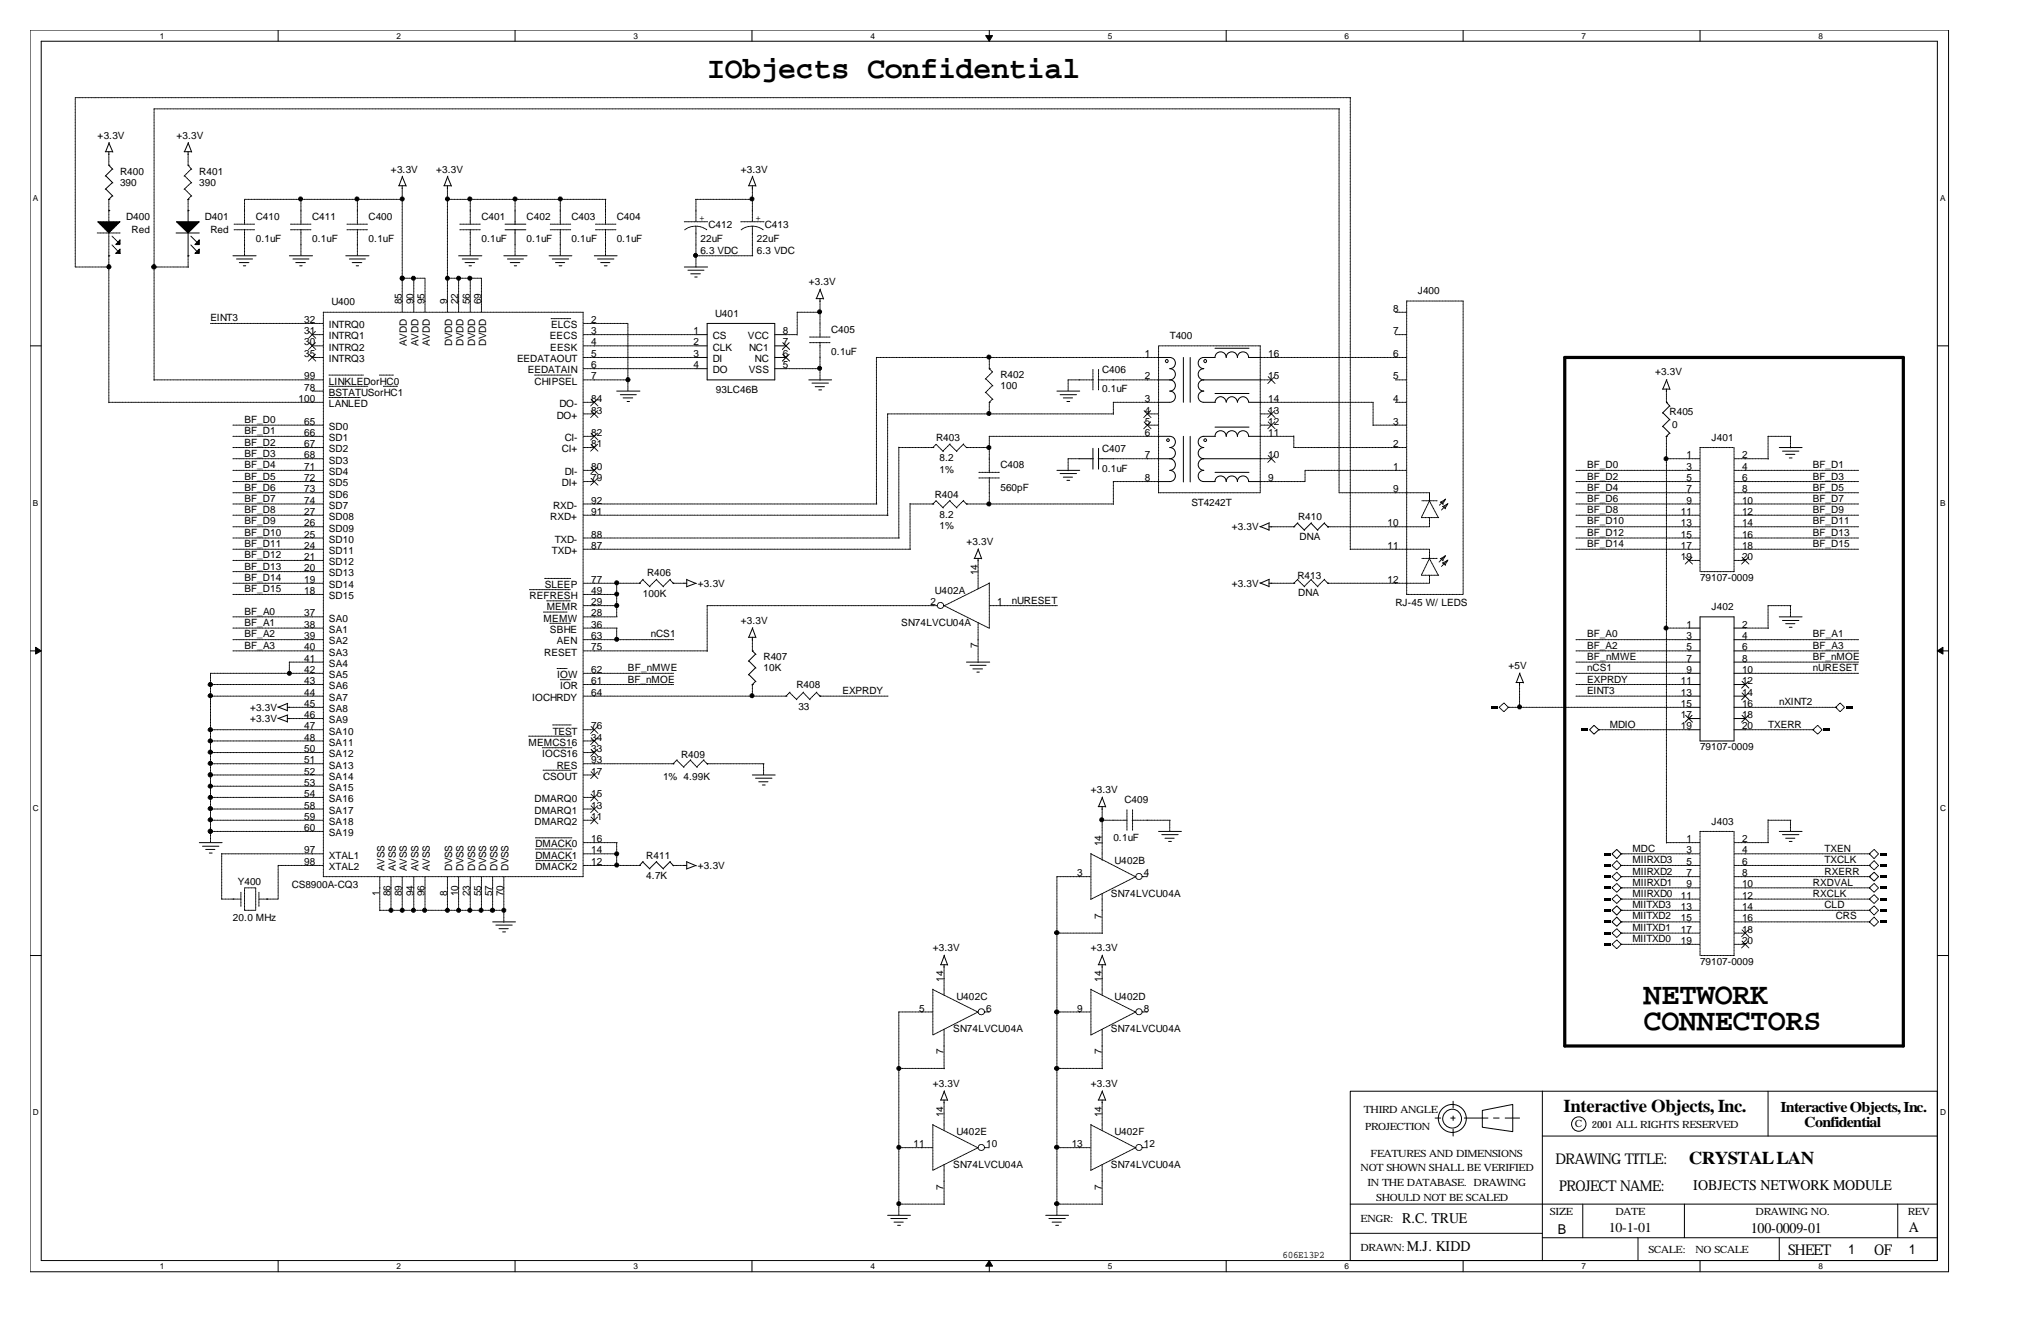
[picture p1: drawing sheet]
<svg xmlns="http://www.w3.org/2000/svg" width="432mm" height="279mm" viewBox="0 0 432 279" stroke-linecap="round" stroke-linejoin="round" font-family="sans-serif">
<defs><g id="words">
<g font-size="6.4">
<text x="149.6" y="16.4">IObjects Confidential</text>
<text x="347.7" y="212.3">NETWORK</text>
<text x="347.7" y="217.8">CONNECTORS</text>
</g>
<g font-size="3.8">
<text x="330.8" y="235.3">Interactive Objects, Inc.</text>
<text x="357.3" y="246.3">CRYSTALLAN</text>
</g>
<g font-size="3.1">
<text x="376.7" y="235.3">Interactive Objects, Inc.</text>
<text x="381.7" y="238.4">Confidential</text>
<text x="329.1" y="246.3">DRAWING TITLE:</text>
<text x="329.9" y="251.8">PROJECT NAME:</text>
<text x="358.2" y="251.7">IOBJECTS NETWORK MODULE</text>
<text x="296.7" y="258.7">R.C. TRUE</text>
<text x="370.4" y="260.8">100-0009-01</text>
<text x="403.9" y="260.5">A</text>
<text x="297.6" y="264.6">M.J. KIDD</text>
<text x="378.3" y="265.4">SHEET</text>
<text x="396.5" y="265.4">OF</text>
</g>
<g font-size="2.9">
<text x="329.6" y="260.9">B</text>
<text x="340.4" y="260.6">10-1-01</text>
<text x="391" y="265.3">1</text>
<text x="403.9" y="265.3">1</text>
</g>
<g font-size="2.1">
<text x="20.7" y="29.3">+3.3V</text>
<text x="37.3" y="29.3">+3.3V</text>
<text x="25.4" y="36.9">R400</text>
<text x="25.4" y="39.3">390</text>
<text x="42.2" y="36.9">R401</text>
<text x="42.2" y="39.3">390</text>
<text x="82.7" y="36.5">+3.3V</text>
<text x="92.3" y="36.5">+3.3V</text>
<text x="156.7" y="36.5">+3.3V</text>
<text x="26.7" y="46.5">D400</text>
<text x="43.3" y="46.5">D401</text>
<text x="54.1" y="46.5">C410</text>
<text x="66" y="46.5">C411</text>
<text x="78" y="46.5">C400</text>
<text x="101.9" y="46.5">C401</text>
<text x="111.4" y="46.5">C402</text>
<text x="120.9" y="46.5">C403</text>
<text x="130.5" y="46.5">C404</text>
<text x="147.9" y="46.7">+</text>
<text x="159.9" y="46.7">+</text>
<text x="27.9" y="49.4">Red</text>
<text x="44.5" y="49.4">Red</text>
<text x="54.1" y="51.2">0.1uF</text>
<text x="66" y="51.2">0.1uF</text>
<text x="78" y="51.2">0.1uF</text>
<text x="101.9" y="51.2">0.1uF</text>
<text x="111.4" y="51.2">0.1uF</text>
<text x="120.9" y="51.2">0.1uF</text>
<text x="130.5" y="51.2">0.1uF</text>
<text x="148.2" y="51.2">22uF</text>
<text x="148.2" y="53.7">6.3 VDC</text>
<text x="149.9" y="48.2">C412</text>
<text x="160.1" y="51.2">22uF</text>
<text x="160.1" y="53.7">6.3 VDC</text>
<text x="161.8" y="48.2">C413</text>
<text x="70.1" y="64.6">U400</text>
<text x="85" y="64.3" transform="rotate(-90 85 64.3)">85</text>
<text x="87.5" y="64.3" transform="rotate(-90 87.5 64.3)">90</text>
<text x="89.8" y="64.3" transform="rotate(-90 89.8 64.3)">95</text>
<text x="94.6" y="64.3" transform="rotate(-90 94.6 64.3)">9</text>
<text x="96.9" y="64.3" transform="rotate(-90 96.9 64.3)">22</text>
<text x="99.4" y="64.3" transform="rotate(-90 99.4 64.3)">56</text>
<text x="101.8" y="64.3" transform="rotate(-90 101.8 64.3)">69</text>
<text x="171.1" y="60.4">+3.3V</text>
<text x="294.7" y="66">8</text>
<text x="300" y="62.2">J400</text>
<text x="44.5" y="68">EINT3</text>
<text x="64.3" y="70.7">31</text>
<text x="64.3" y="68.3">32</text>
<text x="69.6" y="71.8">INTRQ1</text>
<text x="69.6" y="69.4">INTRQ0</text>
<text x="116.3" y="71.8">EECS</text>
<text x="116.6" y="69.4">ELCS</text>
<text x="125.1" y="68.3">2</text>
<text x="125.1" y="70.7">3</text>
<text x="146.7" y="70.7">1</text>
<text x="150.8" y="71.8">CS</text>
<text x="151.3" y="67.1">U401</text>
<text x="158.2" y="71.8">VCC</text>
<text x="165.6" y="70.7">8</text>
<text x="175.9" y="70.4">C405</text>
<text x="247.5" y="71.8">T400</text>
<text x="294.7" y="70.7">7</text>
<text x="64.3" y="73.1">30</text>
<text x="64.3" y="75.5">35</text>
<text x="69.6" y="74.2">INTRQ2</text>
<text x="69.6" y="76.6">INTRQ3</text>
<text x="86.1" y="73.2" transform="rotate(-90 86.1 73.2)">AVDD</text>
<text x="88.6" y="73.2" transform="rotate(-90 88.6 73.2)">AVDD</text>
<text x="90.9" y="73.2" transform="rotate(-90 90.9 73.2)">AVDD</text>
<text x="95.7" y="73.2" transform="rotate(-90 95.7 73.2)">DVDD</text>
<text x="98" y="73.2" transform="rotate(-90 98 73.2)">DVDD</text>
<text x="100.5" y="73.2" transform="rotate(-90 100.5 73.2)">DVDD</text>
<text x="102.9" y="73.2" transform="rotate(-90 102.9 73.2)">DVDD</text>
<text x="109.4" y="76.6">EEDATAOUT</text>
<text x="116.4" y="74.2">EESK</text>
<text x="125.1" y="73.1">4</text>
<text x="125.1" y="75.5">5</text>
<text x="125.1" y="77.9">6</text>
<text x="146.7" y="73.1">2</text>
<text x="146.7" y="75.5">3</text>
<text x="146.7" y="77.9">4</text>
<text x="150.8" y="74.2">CLK</text>
<text x="150.8" y="76.6">DI</text>
<text x="158.5" y="74.2">NC1</text>
<text x="159.7" y="76.6">NC</text>
<text x="165.6" y="77.9">5</text>
<text x="165.6" y="75.5">6</text>
<text x="165.6" y="73.1">7</text>
<text x="175.9" y="75.1">0.1uF</text>
<text x="242.2" y="75.5">1</text>
<text x="268.3" y="75.5">16</text>
<text x="294.7" y="75.5">6</text>
<text x="64.3" y="82.6">78</text>
<text x="64.3" y="80.3">99</text>
<text x="69.6" y="83.7">BSTATUSorHC1</text>
<text x="69.6" y="81.4">LINKLEDorHC0</text>
<text x="111.7" y="79">EEDATAIN</text>
<text x="113.1" y="81.4">CHIPSEL</text>
<text x="125.1" y="80.3">7</text>
<text x="150.8" y="79">DO</text>
<text x="151.5" y="83.2">93LC46B</text>
<text x="158.4" y="79">VSS</text>
<text x="211.7" y="79.9">R402</text>
<text x="211.7" y="82.3">100</text>
<text x="233.2" y="79">C406</text>
<text x="233.2" y="83">0.1uF</text>
<text x="242.2" y="80.3">2</text>
<text x="268.3" y="80.3">15</text>
<text x="294.7" y="80.3">5</text>
<text x="350.2" y="79.4">+3.3V</text>
<text x="51.7" y="89.5">BF_D0</text>
<text x="63.2" y="85">100</text>
<text x="64.3" y="89.8">65</text>
<text x="69.6" y="86.1">LANLED</text>
<text x="117.8" y="88.6">DO+</text>
<text x="118.4" y="86.1">DO-</text>
<text x="125.1" y="87.5">83</text>
<text x="125.1" y="85">84</text>
<text x="242.2" y="85">3</text>
<text x="242.2" y="87.5">4</text>
<text x="242.2" y="89.8">5</text>
<text x="268.3" y="89.8">12</text>
<text x="268.3" y="87.5">13</text>
<text x="268.3" y="85">14</text>
<text x="294.7" y="89.8">3</text>
<text x="294.7" y="85">4</text>
<text x="353.2" y="87.8">R405</text>
<text x="51.7" y="94.2">BF_D2</text>
<text x="51.7" y="91.9">BF_D1</text>
<text x="64.3" y="92.2">66</text>
<text x="64.3" y="94.6">67</text>
<text x="69.6" y="90.9">SD0</text>
<text x="69.6" y="93.3">SD1</text>
<text x="69.6" y="95.7">SD2</text>
<text x="118.9" y="95.7">CI+</text>
<text x="119.5" y="93.3">CI-</text>
<text x="125.1" y="94.6">81</text>
<text x="125.1" y="92.2">82</text>
<text x="198" y="93.3">R403</text>
<text x="233.2" y="95.7">C407</text>
<text x="242.2" y="92.2">6</text>
<text x="268.3" y="92.2">11</text>
<text x="294.7" y="94.6">2</text>
<text x="353.7" y="90.4">0</text>
<text x="362.1" y="93.3">J401</text>
<text x="51.7" y="101.4">BF_D5</text>
<text x="51.7" y="99">BF_D4</text>
<text x="51.7" y="96.6">BF_D3</text>
<text x="64.3" y="96.9">68</text>
<text x="64.3" y="99.4">71</text>
<text x="64.3" y="101.8">72</text>
<text x="69.6" y="100.5">SD4</text>
<text x="69.6" y="98">SD3</text>
<text x="119.5" y="100.5">DI-</text>
<text x="125.1" y="101.8">79</text>
<text x="125.1" y="99.4">80</text>
<text x="198.8" y="97.5">8.2</text>
<text x="198.8" y="100">1%</text>
<text x="211.7" y="99">C408</text>
<text x="233.2" y="99.7">0.1uF</text>
<text x="242.2" y="96.9">7</text>
<text x="242.2" y="101.8">8</text>
<text x="268.3" y="101.8">9</text>
<text x="268.3" y="96.9">10</text>
<text x="294.7" y="99.4">1</text>
<text x="335.8" y="101.4">BF_D2</text>
<text x="335.8" y="99">BF_D0</text>
<text x="356.8" y="96.9">1</text>
<text x="356.8" y="99.4">3</text>
<text x="356.8" y="101.8">5</text>
<text x="368.6" y="96.9">2</text>
<text x="368.6" y="99.4">4</text>
<text x="368.6" y="101.8">6</text>
<text x="383.5" y="101.4">BF_D3</text>
<text x="383.5" y="99">BF_D1</text>
<text x="51.7" y="106.2">BF_D7</text>
<text x="51.7" y="103.8">BF_D6</text>
<text x="64.3" y="104.1">73</text>
<text x="64.3" y="106.5">74</text>
<text x="69.6" y="102.9">SD5</text>
<text x="69.6" y="105.2">SD6</text>
<text x="69.6" y="107.6">SD7</text>
<text x="117" y="107.6">RXD-</text>
<text x="118.9" y="102.9">DI+</text>
<text x="125.1" y="106.5">92</text>
<text x="197.8" y="105.2">R404</text>
<text x="211.7" y="103.8">560pF</text>
<text x="252.1" y="107.1">ST4242T</text>
<text x="294.7" y="104.1">9</text>
<text x="335.8" y="106.2">BF_D6</text>
<text x="335.8" y="103.8">BF_D4</text>
<text x="356.8" y="104.1">7</text>
<text x="356.8" y="106.5">9</text>
<text x="368.6" y="104.1">8</text>
<text x="368.6" y="106.5">10</text>
<text x="383.5" y="106.2">BF_D7</text>
<text x="383.5" y="103.8">BF_D5</text>
<text x="51.7" y="113.4">BF_D10</text>
<text x="51.7" y="110.9">BF_D9</text>
<text x="51.7" y="108.5">BF_D8</text>
<text x="64.3" y="113.7">25</text>
<text x="64.3" y="111.3">26</text>
<text x="64.3" y="108.9">27</text>
<text x="69.6" y="112.4">SD09</text>
<text x="69.6" y="110">SD08</text>
<text x="116.4" y="110">RXD+</text>
<text x="125.1" y="113.7">88</text>
<text x="125.1" y="108.9">91</text>
<text x="198.8" y="109.5">8.2</text>
<text x="198.8" y="111.9">1%</text>
<text x="260.6" y="112.2">+3.3V</text>
<text x="274.7" y="110">R410</text>
<text x="293.5" y="111.3">10</text>
<text x="335.8" y="110.9">BF_D10</text>
<text x="335.8" y="108.5">BF_D8</text>
<text x="335.8" y="113.4">BF_D12</text>
<text x="355.6" y="108.9">11</text>
<text x="355.6" y="111.3">13</text>
<text x="355.6" y="113.7">15</text>
<text x="368.6" y="108.9">12</text>
<text x="368.6" y="111.3">14</text>
<text x="368.6" y="113.7">16</text>
<text x="383.5" y="113.4">BF_D13</text>
<text x="383.5" y="110.9">BF_D11</text>
<text x="383.5" y="108.5">BF_D9</text>
<text x="51.7" y="118.1">BF_D12</text>
<text x="51.7" y="115.7">BF_D11</text>
<text x="64.3" y="118.4">21</text>
<text x="64.3" y="116.1">24</text>
<text x="69.6" y="119.5">SD12</text>
<text x="69.6" y="117.2">SD11</text>
<text x="69.6" y="114.8">SD10</text>
<text x="116.8" y="117.2">TXD+</text>
<text x="117.3" y="114.8">TXD-</text>
<text x="125.1" y="116.1">87</text>
<text x="204.5" y="115.2">+3.3V</text>
<text x="274.9" y="114.3">DNA</text>
<text x="293.5" y="116.1">11</text>
<text x="335.8" y="115.7">BF_D14</text>
<text x="355.6" y="116.1">17</text>
<text x="355.6" y="118.4">19</text>
<text x="368.6" y="116.1">18</text>
<text x="368.6" y="118.4">20</text>
<text x="383.5" y="115.7">BF_D15</text>
<text x="51.7" y="125.3">BF_D15</text>
<text x="51.7" y="122.9">BF_D14</text>
<text x="51.7" y="120.5">BF_D13</text>
<text x="64.3" y="125.6">18</text>
<text x="64.3" y="123.3">19</text>
<text x="64.3" y="120.8">20</text>
<text x="69.6" y="124.4">SD14</text>
<text x="69.6" y="121.9">SD13</text>
<text x="115.2" y="124.4">SLEEP</text>
<text x="125.1" y="125.6">49</text>
<text x="125.1" y="123.3">77</text>
<text x="136.9" y="121.9">R406</text>
<text x="147.7" y="124.1">+3.3V</text>
<text x="197.8" y="125.7">U402A</text>
<text x="206.8" y="121.7" transform="rotate(-90 206.8 121.7)">14</text>
<text x="260.6" y="124.1">+3.3V</text>
<text x="274.5" y="122.4">R413</text>
<text x="274.7" y="126">DNA</text>
<text x="293.5" y="123.3">12</text>
<text x="359.7" y="122.9">79107-0009</text>
<text x="51.7" y="130">BF_A0</text>
<text x="64.3" y="130.4">37</text>
<text x="69.6" y="126.7">SD15</text>
<text x="69.6" y="131.5">SA0</text>
<text x="112" y="126.7">REFRESH</text>
<text x="115" y="131.5">MEMW</text>
<text x="115.7" y="129.1">MEMR</text>
<text x="125.1" y="130.4">28</text>
<text x="125.1" y="128">29</text>
<text x="136" y="126.2">100K</text>
<text x="156.7" y="132">+3.3V</text>
<text x="196.8" y="128">2</text>
<text x="211" y="128">1</text>
<text x="214" y="127.7">nURESET</text>
<text x="295.2" y="128.1">RJ-45 W/ LEDS</text>
<text x="362.1" y="129.1">J402</text>
<text x="51.7" y="132.4">BF_A1</text>
<text x="51.7" y="134.8">BF_A2</text>
<text x="51.7" y="137.2">BF_A3</text>
<text x="64.3" y="132.8">38</text>
<text x="64.3" y="135.2">39</text>
<text x="64.3" y="137.6">40</text>
<text x="69.6" y="133.9">SA1</text>
<text x="69.6" y="136.3">SA2</text>
<text x="116.3" y="133.9">SBHE</text>
<text x="117.8" y="136.3">AEN</text>
<text x="125.1" y="132.8">36</text>
<text x="125.1" y="135.2">63</text>
<text x="125.1" y="137.6">75</text>
<text x="137.7" y="134.8">nCS1</text>
<text x="190.7" y="132.4">SN74LVCU04A</text>
<text x="206.8" y="137" transform="rotate(-90 206.8 137)">7</text>
<text x="335.8" y="137.2">BF_A2</text>
<text x="335.8" y="134.8">BF_A0</text>
<text x="356.8" y="132.8">1</text>
<text x="356.8" y="135.2">3</text>
<text x="356.8" y="137.6">5</text>
<text x="368.6" y="132.8">2</text>
<text x="368.6" y="135.2">4</text>
<text x="368.6" y="137.6">6</text>
<text x="383.5" y="137.2">BF_A3</text>
<text x="383.5" y="134.8">BF_A1</text>
<text x="64.3" y="140">41</text>
<text x="64.3" y="142.3">42</text>
<text x="69.6" y="138.7">SA3</text>
<text x="69.6" y="141.1">SA4</text>
<text x="69.6" y="143.4">SA5</text>
<text x="115.1" y="138.7">RESET</text>
<text x="117.9" y="143.4">IOW</text>
<text x="125.1" y="142.3">62</text>
<text x="132.8" y="142">BF_nMWE</text>
<text x="161.5" y="139.6">R407</text>
<text x="161.5" y="142">10K</text>
<text x="319.1" y="141.5">+5V</text>
<text x="335.8" y="139.6">BF_nMWE</text>
<text x="335.8" y="142">nCS1</text>
<text x="356.8" y="140">7</text>
<text x="356.8" y="142.3">9</text>
<text x="368.6" y="140">8</text>
<text x="368.6" y="142.3">10</text>
<text x="383.5" y="139.6">BF_nMOE</text>
<text x="383.5" y="142">nURESET</text>
<text x="64.3" y="144.7">43</text>
<text x="64.3" y="147.2">44</text>
<text x="64.3" y="149.5">45</text>
<text x="69.6" y="145.8">SA6</text>
<text x="69.6" y="148.3">SA7</text>
<text x="112.6" y="148.3">IOCHRDY</text>
<text x="118.5" y="145.8">IOR</text>
<text x="125.1" y="144.7">61</text>
<text x="125.1" y="147.2">64</text>
<text x="132.8" y="144.4">BF_nMOE</text>
<text x="168.5" y="145.5">R408</text>
<text x="178.2" y="146.7">EXPRDY</text>
<text x="335.8" y="146.7">EINT3</text>
<text x="335.8" y="144.4">EXPRDY</text>
<text x="355.6" y="144.7">11</text>
<text x="355.6" y="147.2">13</text>
<text x="355.6" y="149.5">15</text>
<text x="368.6" y="144.7">12</text>
<text x="368.6" y="147.2">14</text>
<text x="368.6" y="149.5">16</text>
<text x="376.4" y="149.2">nXINT2</text>
<text x="52.9" y="152.7">+3.3V</text>
<text x="52.9" y="150.4">+3.3V</text>
<text x="64.3" y="151.9">46</text>
<text x="64.3" y="154.3">47</text>
<text x="69.6" y="150.6">SA8</text>
<text x="69.6" y="153">SA9</text>
<text x="69.6" y="155.4">SA10</text>
<text x="116.9" y="155.4">TEST</text>
<text x="125.1" y="154.3">76</text>
<text x="168.9" y="150.1">33</text>
<text x="340.6" y="153.9">MDIO</text>
<text x="355.6" y="151.9">17</text>
<text x="355.6" y="154.3">19</text>
<text x="368.6" y="151.9">18</text>
<text x="368.6" y="154.3">20</text>
<text x="374.1" y="153.9">TXERR</text>
<text x="64.3" y="156.6">48</text>
<text x="64.3" y="159.1">50</text>
<text x="64.3" y="161.5">51</text>
<text x="69.6" y="157.7">SA11</text>
<text x="69.6" y="160.2">SA12</text>
<text x="111.8" y="157.7">MEMCS16</text>
<text x="114.7" y="160.2">IOCS16</text>
<text x="125.1" y="159.1">33</text>
<text x="125.1" y="156.6">34</text>
<text x="125.1" y="161.5">93</text>
<text x="144.1" y="160.4">R409</text>
<text x="359.7" y="158.7">79107-0009</text>
<text x="64.3" y="163.8">52</text>
<text x="64.3" y="166.2">53</text>
<text x="69.6" y="162.6">SA13</text>
<text x="69.6" y="164.9">SA14</text>
<text x="69.6" y="167.3">SA15</text>
<text x="114.9" y="164.9">CSOUT</text>
<text x="117.8" y="162.6">RES</text>
<text x="125.1" y="163.8">17</text>
<text x="140.3" y="164.9">1% 4.99K</text>
<text x="230.8" y="167.8">+3.3V</text>
<text x="64.3" y="168.6">54</text>
<text x="64.3" y="171">58</text>
<text x="64.3" y="173.4">59</text>
<text x="69.6" y="169.7">SA16</text>
<text x="69.6" y="172.1">SA17</text>
<text x="113.1" y="172.1">DMARQ1</text>
<text x="113.1" y="169.7">DMARQ0</text>
<text x="125.1" y="173.4">11</text>
<text x="125.1" y="171">13</text>
<text x="125.1" y="168.6">15</text>
<text x="237.9" y="169.9">C409</text>
<text x="64.3" y="175.8">60</text>
<text x="69.6" y="174.5">SA18</text>
<text x="69.6" y="176.9">SA19</text>
<text x="113.1" y="174.5">DMARQ2</text>
<text x="113.3" y="179.2">DMACK0</text>
<text x="125.1" y="178.1">16</text>
<text x="233.1" y="178.9" transform="rotate(-90 233.1 178.9)">14</text>
<text x="235.5" y="177.8">0.1uF</text>
<text x="356.8" y="178.1">1</text>
<text x="362.1" y="174.5">J403</text>
<text x="368.6" y="178.1">2</text>
<text x="64.3" y="180.5">97</text>
<text x="64.3" y="183">98</text>
<text x="69.6" y="181.6">XTAL1</text>
<text x="69.6" y="184.1">XTAL2</text>
<text x="81.4" y="184.2" transform="rotate(-90 81.4 184.2)">AVSS</text>
<text x="83.7" y="184.2" transform="rotate(-90 83.7 184.2)">AVSS</text>
<text x="86.1" y="184.2" transform="rotate(-90 86.1 184.2)">AVSS</text>
<text x="88.6" y="184.2" transform="rotate(-90 88.6 184.2)">AVSS</text>
<text x="90.9" y="184.2" transform="rotate(-90 90.9 184.2)">AVSS</text>
<text x="95.7" y="184.2" transform="rotate(-90 95.7 184.2)">DVSS</text>
<text x="98" y="184.2" transform="rotate(-90 98 184.2)">DVSS</text>
<text x="100.5" y="184.2" transform="rotate(-90 100.5 184.2)">DVSS</text>
<text x="102.9" y="184.2" transform="rotate(-90 102.9 184.2)">DVSS</text>
<text x="105.2" y="184.2" transform="rotate(-90 105.2 184.2)">DVSS</text>
<text x="107.6" y="184.2" transform="rotate(-90 107.6 184.2)">DVSS</text>
<text x="113.3" y="184.1">DMACK2</text>
<text x="113.3" y="181.6">DMACK1</text>
<text x="125.1" y="183">12</text>
<text x="125.1" y="180.5">14</text>
<text x="136.7" y="181.6">R411</text>
<text x="136.7" y="185.9">4.7K</text>
<text x="147.7" y="183.8">+3.3V</text>
<text x="227.9" y="185.3">3</text>
<text x="235.8" y="182.8">U402B</text>
<text x="242" y="185.3">4</text>
<text x="345.4" y="182.5">MIIRXD3</text>
<text x="345.4" y="180.2">MDC</text>
<text x="345.4" y="185">MIIRXD2</text>
<text x="356.8" y="180.5">3</text>
<text x="356.8" y="183">5</text>
<text x="356.8" y="185.3">7</text>
<text x="368.6" y="180.5">4</text>
<text x="368.6" y="183">6</text>
<text x="368.6" y="185.3">8</text>
<text x="386" y="180.2">TXEN</text>
<text x="386" y="182.5">TXCLK</text>
<text x="386" y="185">RXERR</text>
<text x="50.3" y="187.1">Y400</text>
<text x="61.7" y="187.8">CS8900A-CQ3</text>
<text x="80.3" y="189.6" transform="rotate(-90 80.3 189.6)">1</text>
<text x="82.6" y="189.6" transform="rotate(-90 82.6 189.6)">86</text>
<text x="85" y="189.6" transform="rotate(-90 85 189.6)">89</text>
<text x="87.5" y="189.6" transform="rotate(-90 87.5 189.6)">94</text>
<text x="89.8" y="189.6" transform="rotate(-90 89.8 189.6)">96</text>
<text x="94.6" y="189.6" transform="rotate(-90 94.6 189.6)">8</text>
<text x="96.9" y="189.6" transform="rotate(-90 96.9 189.6)">10</text>
<text x="99.4" y="189.6" transform="rotate(-90 99.4 189.6)">23</text>
<text x="101.8" y="189.6" transform="rotate(-90 101.8 189.6)">55</text>
<text x="104.1" y="189.6" transform="rotate(-90 104.1 189.6)">57</text>
<text x="106.5" y="189.6" transform="rotate(-90 106.5 189.6)">70</text>
<text x="235" y="189.7">SN74LVCU04A</text>
<text x="345.4" y="187.4">MIIRXD1</text>
<text x="345.4" y="189.7">MIIRXD0</text>
<text x="355.6" y="190.1">11</text>
<text x="356.8" y="187.7">9</text>
<text x="368.6" y="187.7">10</text>
<text x="368.6" y="190.1">12</text>
<text x="383.5" y="189.7">RXCLK</text>
<text x="383.5" y="187.4">RXDVAL</text>
<text x="49.3" y="194.7">20.0 MHz</text>
<text x="233.1" y="194.3" transform="rotate(-90 233.1 194.3)">7</text>
<text x="345.4" y="192.1">MIITXD3</text>
<text x="345.4" y="196.9">MIITXD1</text>
<text x="345.4" y="194.5">MIITXD2</text>
<text x="355.6" y="192.4">13</text>
<text x="355.6" y="194.9">15</text>
<text x="355.6" y="197.3">17</text>
<text x="368.6" y="192.4">14</text>
<text x="368.6" y="194.9">16</text>
<text x="368.6" y="197.3">18</text>
<text x="386" y="192.1">CLD</text>
<text x="388.4" y="194.5">CRS</text>
<text x="197.4" y="201.2">+3.3V</text>
<text x="230.8" y="201.2">+3.3V</text>
<text x="345.4" y="199.3">MIITXD0</text>
<text x="355.6" y="199.6">19</text>
<text x="368.6" y="199.6">20</text>
<text x="199.6" y="207.6" transform="rotate(-90 199.6 207.6)">14</text>
<text x="233.1" y="207.6" transform="rotate(-90 233.1 207.6)">14</text>
<text x="359.7" y="204">79107-0009</text>
<text x="194.5" y="214">5</text>
<text x="202.4" y="211.5">U402C</text>
<text x="208.6" y="214">6</text>
<text x="227.9" y="214">9</text>
<text x="235.8" y="211.5">U402D</text>
<text x="242" y="214">8</text>
<text x="201.7" y="218.4">SN74LVCU04A</text>
<text x="235" y="218.4">SN74LVCU04A</text>
<text x="199.6" y="223" transform="rotate(-90 199.6 223)">7</text>
<text x="233.1" y="223" transform="rotate(-90 233.1 223)">7</text>
<text x="197.4" y="229.9">+3.3V</text>
<text x="230.8" y="229.9">+3.3V</text>
<text x="199.6" y="236.2" transform="rotate(-90 199.6 236.2)">14</text>
<text x="233.1" y="236.2" transform="rotate(-90 233.1 236.2)">14</text>
<text x="288.5" y="235.4">THIRD ANGLE</text>
<text x="288.8" y="238.9">PROJECTION</text>
<text x="333.2" y="238.4">C</text>
<text x="336.8" y="238.7">2001 ALL RIGHTS RESERVED</text>
<text x="193.3" y="242.7">11</text>
<text x="202.4" y="240.1">U402E</text>
<text x="208.6" y="242.7">10</text>
<text x="226.7" y="242.7">13</text>
<text x="235.8" y="240.1">U402F</text>
<text x="242" y="242.7">12</text>
<text x="290" y="244.7">FEATURES AND DIMENSIONS</text>
<text x="199.6" y="251.6" transform="rotate(-90 199.6 251.6)">7</text>
<text x="201.7" y="247.1">SN74LVCU04A</text>
<text x="233.1" y="251.6" transform="rotate(-90 233.1 251.6)">7</text>
<text x="235" y="247.1">SN74LVCU04A</text>
<text x="287.9" y="247.7">NOT SHOWN SHALL BE VERIFIED</text>
<text x="289.3" y="250.9">IN THE DATABASE. DRAWING</text>
<text x="291.2" y="254">SHOULD NOT BE SCALED</text>
<text x="327.9" y="257">SIZE</text>
<text x="341.8" y="257">DATE</text>
<text x="371.4" y="257">DRAWING NO.</text>
<text x="403.6" y="257">REV</text>
<text x="287.9" y="258.5">ENGR:</text>
<text x="271.4" y="266">606E13P2</text>
<text x="287.9" y="264.5">DRAWN:</text>
<text x="348.7" y="264.9">SCALE:</text>
<text x="358.7" y="264.9">NO SCALE</text>
</g>
<g font-size="1.7">
<text x="33.8" y="8.2">1</text>
<text x="83.9" y="8.2">2</text>
<text x="134" y="8.2">3</text>
<text x="184.1" y="8.2">4</text>
<text x="234.4" y="8.2">5</text>
<text x="284.5" y="8.2">6</text>
<text x="334.6" y="8.2">7</text>
<text x="384.7" y="8.2">8</text>
<text x="6.9" y="42.5">A</text>
<text x="410.5" y="42.5">A</text>
<text x="6.9" y="106.9">B</text>
<text x="410.5" y="106.9">B</text>
<text x="6.9" y="171.4">C</text>
<text x="410.5" y="171.4">C</text>
<text x="6.9" y="235.9">D</text>
<text x="410.5" y="235.9">D</text>
<text x="33.8" y="268.5">1</text>
<text x="83.9" y="268.5">2</text>
<text x="134" y="268.5">3</text>
<text x="184.1" y="268.5">4</text>
<text x="234.4" y="268.5">5</text>
<text x="284.5" y="268.5">6</text>
<text x="334.6" y="268.5">7</text>
<text x="384.7" y="268.5">8</text>
</g>
</g></defs>
<g fill="none" stroke="#000" stroke-width=".21">
<path d="M6.3 6.4h405.9v262.6h-405.9zM8.7 8.7h401.2v257.9h-401.2zM58.8 6.4v2.3M109 6.4v2.3M159.1 6.4v2.3M209.3 6.4v2.3M259.4 6.4v2.3M309.5 6.4v2.3M359.7 6.4v2.3M22.3 32.1h1.5M22.4 37.2l1.5 1.5M22.4 40l1.5 1.5"/>
<path d="M23 35h.1M23 32.1v.6M23 30.2l.9 2M23 35l.9 .8M23.1 30.1l-.7 2M23.8 35.7l-1.5 1.6M23.8 38.6l-1.5 1.4M38.9 32.1h1.6M39.8 32.1v.6M39.8 30.2l.8 2M39.9 30.1l-.9 2M84.3 39.3h1.6"/>
<path d="M85.1 39.3v.6M85.1 37.3l.8 2.1M85.2 37.3l-.8 2M93.9 39.3h1.5M94.7 39.3v.6M94.7 37.3l.8 2.1M94.7 37.3l-.7 2M158.3 39.3h1.6M159.2 39.3v.6M159.2 37.3l.7 2.1M159.3 37.3l-.9 2M23 42.2h.1"/>
<path d="M23.8 41.4l-.9 .8M37.3 49.3h4.9M39.8 44.5h.1M39.8 54.1h.1M39.8 44.5v2.5M39.8 49.3v4.9M40.4 50l1.3 1.2M40.4 51.8l1.3 1.4M49.3 54.1h4.9M50 54.8h3.4M50.6 55.5h2.1M51.5 56.2h.5"/>
<path d="M61.2 54.1h4.9M62 54.8h3.4M62.6 55.5h2M63.4 56.2h.5M73.2 54.1h4.9M73.9 54.8h3.4M74.5 55.5h2M75.4 56.2h.5M97 54.1h4.9M97.8 54.8h3.4M98.4 55.5h2M99.2 56.2h.5"/>
<path d="M106.6 54.1h4.9M106.8 48.6h4.5M106.8 47.4h4.5M107.4 54.8h3.3M107.9 55.5h2.1M108.8 56.2h.5M109 44.5v3M109 48.5v3.2M116.2 54.1h4.8M116.8 54.8h3.5M117.5 55.5h2M118.3 56.2h.6"/>
<path d="M125.7 54.1h4.9M126.4 54.8h3.5M127.1 55.5h1.9M127.8 56.2h.6M144.8 56.5h4.9M145.5 57.2h3.4M146.1 57.9h2.1M147 58.6h.5M6.3 73.2h2.4M147.2 73.2h2.4M147.2 70.8h2.4M147.2 75.6h2.4"/>
<path d="M147.2 78h2.4M149.6 68.4h14.3v11.9h-14.3zM163.9 73.2h2.4M163.9 70.8h2.4M163.9 75.6h2.4M163.9 78h2.4M165.6 74.9l1.4 1.5M165.6 72.5l1.4 1.4M167 74.9l-1.5 1.5M167 72.5l-1.5 1.4M172.6 63.2h1.6M173.5 63.2v.6"/>
<path d="M173.5 61.2l.7 2M173.6 61.1l-.9 2.1M245.1 75.6h2.4a1.19 1.19 0 0 1 1.2 1.2 1.19 1.19 0 0 1-1.2 1.2 1.19 1.19 0 0 1 1.2 1.2 1.19 1.19 0 0 1-1.2 1.1M250.4 75.6v9.5M251.8 75.6v9.5M257 73.7h7.2M266.7 75.6h-2.5a1.19 1.19 0 0 0-1.2-1.2 1.19 1.19 0 0 0-1.2 1.2 1.19 1.19 0 0 0-1.2-1.2 1.19 1.19 0 0 0-1.2 1.2 1.19 1.19 0 0 0-1.2-1.2 1.19 1.19 0 0 0-1.2 1.2h-2.3a1.19 1.19 0 0 0-1.2 1.2 1.19 1.19 0 0 0 1.2 1.2 1.19 1.19 0 0 0-1.2 1.2 1.19 1.19 0 0 0 1.2 1.1M409.9 73.2h2.3M130.5 82.7h4.9M131.2 83.5h3.4M131.8 84.2h2.1M132.7 84.9h.5"/>
<path d="M171.1 80.3h4.8M171.8 81h3.5M172.5 81.8h1.9M173.2 82.5h.6M223.6 82.7h4.8M223.6 99.5h4.8M224.3 83.5h3.5M225 84.2h1.9M225.7 84.9h.6M228.3 97h3M231.2 94.8v4.4M232.3 97h3.2"/>
<path d="M232.4 94.8v4.4M245 80.3h2.5M245 97h2.5M245.1 92.3h2.4a1.19 1.19 0 0 1 1.2 1.2 1.19 1.19 0 0 1-1.2 1.2 1.19 1.19 0 0 1 1.2 1.1 1.19 1.19 0 0 1-1.2 1.2M247.5 80.3a1.19 1.19 0 0 1 1.2 1.2 1.19 1.19 0 0 1-1.2 1.2 1.19 1.19 0 0 1 1.2 1.2 1.19 1.19 0 0 1-1.2 1.2h-2.4M247.5 97a1.23 1.23 0 0 1 1.2 1.3 1.23 1.23 0 0 1-1.2 1.2 1.19 1.19 0 0 1 1.2 1.2 1.19 1.19 0 0 1-1.2 1.2h-2.4M250.4 92.3v9.6M251.8 92.3v9.6M254.7 80.3a1.19 1.19 0 0 0-1.2 1.2 1.19 1.19 0 0 0 1.2 1.2 1.19 1.19 0 0 0-1.2 1.2 1.19 1.19 0 0 0 1.2 1.2h2.4M254.7 97a1.23 1.23 0 0 0-1.2 1.3 1.23 1.23 0 0 0 1.2 1.2 1.19 1.19 0 0 0-1.2 1.2 1.19 1.19 0 0 0 1.2 1.2h2.3a1.19 1.19 0 0 1 1.2-1.2 1.19 1.19 0 0 1 1.2 1.2 1.19 1.19 0 0 1 1.2-1.2 1.19 1.19 0 0 1 1.2 1.2 1.19 1.19 0 0 1 1.2-1.2 1.19 1.19 0 0 1 1.2 1.2h2.5M254.7 80.3h12M254.7 97h12"/>
<path d="M257 92.3a1.19 1.19 0 0 1 1.2-1.2 1.19 1.19 0 0 1 1.2 1.2 1.19 1.19 0 0 1 1.2-1.2 1.19 1.19 0 0 1 1.2 1.2 1.19 1.19 0 0 1 1.2-1.2 1.19 1.19 0 0 1 1.2 1.2h2.5M257 83.2h7.2M257 90.3h7.2M257 99.9h7.2M257.1 92.3h-2.4a1.19 1.19 0 0 0-1.2 1.2 1.19 1.19 0 0 0 1.2 1.2 1.19 1.19 0 0 0-1.2 1.1 1.19 1.19 0 0 0 1.2 1.2M259.4 85a1.19 1.19 0 0 0-1.2-1.1 1.19 1.19 0 0 0-1.2 1.2M261.8 85a1.19 1.19 0 0 0-1.2-1.1 1.19 1.19 0 0 0-1.2 1.2M264.2 85a1.19 1.19 0 0 0-1.3-1.1 1.19 1.19 0 0 0-1.1 1.2M264.2 85.1h2.5M351.7 82.3h1.5M351.8 87.3l1.5 1.5M351.8 90.2l1.5 1.5"/>
<path d="M352.6 85.1h.1M352.6 92.3h.1M352.6 82.3v.5M352.6 80.3l.7 2.1M352.6 85.1l.7 .8M352.6 80.3l-.8 2M353.2 85.9l-1.5 1.5M353.2 88.7l-1.5 1.6M353.2 91.6l-.7 .8M376.4 94.7h4.9M377.1 95.4h3.5M377.8 96.1h1.9"/>
<path d="M378.5 96.9h.6M206.1 118.1h1.5M206.9 118.1v.5M206.9 116.2l.8 2M207 116.1l-.8 2M224.3 100.2h3.5M225 100.9h1.9M225.7 101.6h.6M266.5 111.3l2 .8M268.5 110.7v1.5M268.5 111.4h.6M268.6 110.6l-2 .8"/>
<path d="M273.7 111.4h.1M274.5 110.7l1.5 1.5M274.6 110.6l-.9 .8M277.4 110.7l1.4 1.5M277.5 110.6l-1.6 1.5M280.2 110.7l.8 .8M280.2 110.6l-1.5 1.5M280.9 111.4h.1M6.3 137.7h2.4M144.7 123.4h.6M145.3 122.5v1.5M145.3 122.6l2 .8"/>
<path d="M147.2 123.4l-2 .7M158.3 134.8h1.6M158.4 139.8l1.5 1.5M159.2 137.7h.1M159.2 134.8v.6M159.2 132.8l.7 2.1M159.2 137.7l.7 .7M159.3 132.8l-.9 2M159.9 138.3l-1.6 1.6M266.5 123.3l2 .7M268.5 123.4h.6M268.5 122.6v1.5"/>
<path d="M268.6 122.5l-2 .9M357.3 137.7h2.4M357.3 132.8h2.4M357.3 135.3h2.4M359.7 130.5h7.2v26.2h-7.2zM366.9 137.7h2.3M366.9 132.8h2.3M366.9 135.3h2.3M376.4 130.5h4.9M377.1 131.2h3.5M377.8 131.9h1.9M378.5 132.7h.6"/>
<path d="M409.9 137.7h2.3M58.8 151.9l2 .8M58.8 149.5l2 .8M60.8 148.8v1.6M60.8 151.3v1.4M60.8 152h.5M60.8 149.6h.5M60.9 151.2l-2.1 .8M60.9 148.8l-2.1 .8M158.4 142.7l1.5 1.5M159.2 144.8h.1M159.9 141.2l-1.6 1.5"/>
<path d="M159.9 144.1l-.8 .8M204.5 140h4.9M205.2 140.7h3.4M205.8 141.5h2.1M206.7 142.2h.5M320.7 144.4h1.5M321.5 144.4v.5M321.5 142.4l.8 2M321.6 142.3l-.8 2.1M337.2 153.4l1 .9-1 1-.9-1zM338.2 154.3h.1M356.6 151.3l1.5 1.4"/>
<path d="M357.3 152h2.4M357.3 149.6h2.4M357.3 140h2.4M357.3 142.4h2.4M357.3 144.8h2.4M357.3 147.2h2.4M357.3 154.3h2.4M358 151.3l-1.5 1.4M366.9 152h2.3M366.9 149.6h2.3M366.9 140h2.3M366.9 142.4h2.3"/>
<path d="M366.9 144.8h2.3M366.9 147.2h2.3M366.9 154.3h2.3M368.6 144.1l1.4 1.4M368.6 146.6l1.4 1.4M368.6 151.3l1.4 1.4M369.9 144.1l-1.4 1.4M369.9 146.6l-1.4 1.4M369.9 151.3l-1.4 1.4M42.2 178.2h4.8M42.8 179h3.5M43.5 179.7h2"/>
<path d="M159.2 163.9h4.8M159.9 164.6h3.4M160.5 165.4h2M161.3 166h.6M232.3 170.6h1.5M233.2 170.6v.6M233.2 168.7l.7 2M233.3 168.6l-.9 2M245.1 175.9h4.8M245.8 176.5h3.5M246.5 177.3h1.9M247.2 178h.6"/>
<path d="M376.4 175.9h4.9M377.1 176.5h3.5M377.8 177.3h1.9M378.5 178h.6M44.3 180.4h.6M104.2 195h4.9M104.9 195.7h3.5M105.6 196.4h1.9M106.3 197.1h.6M135.3 183h.1M136 182.3l1.5 1.5M136.1 182.2l-.8 .8"/>
<path d="M138.9 182.3l1.5 1.5M138.9 182.2l-1.5 1.5M141.7 182.3l.8 .8M141.8 182.2l-1.5 1.5M142.4 183h.1M144.7 183h.6M145.3 182.2v1.5M145.3 182.3l2 .8M147.2 183l-2 .8M341 195l1.1-1 .9 1-.9 .9zM341 180.6l1.1-.9 .9 .9-.9 1zM341 192.5l1.1-.9 .9 .9-.9 1z"/>
<path d="M343 195h.1M343 180.6h.1M343 192.5h.1M395.5 185.4l1-.9 .9 .9-.9 1zM395.5 185.4h.1M6.3 202.1h2.4M199 204h1.4M199.7 204v.6M199.7 202.1l.8 2M199.8 202l-.7 2M232.3 204h1.5M233.2 204v.6"/>
<path d="M233.2 202.1l.7 2M233.3 202l-.9 2M409.9 202.1h2.3M199 232.7h1.4M199.7 232.7v.6M199.7 230.8l.8 1.9M199.8 230.7l-.7 2M232.3 232.7h1.5M233.2 232.7v.6M233.2 230.8l.7 1.9M233.3 230.7l-.9 2M285.7 230.8h40.6v35.8h-40.6z"/>
<path d="M303.6 236.5h1.2M306.9 236.5h.9M307.4 232.9v1.5M307.4 236.1v.9M307.4 238.8v1.5M309.8 236.5h5M313.6 234.9l6.4-1.3v5.8l-6.4-1zM316 236.5h1.2M318.4 236.5h3.1M326.3 230.8h83.6M374.1 230.8v9.5M187.8 257h4.8"/>
<path d="M188.5 257.7h3.4M189.1 258.5h2M189.9 259.2h.6M221.2 257h4.9M221.9 257.7h3.5M222.6 258.5h1.9M223.4 259.2h.5M285.7 254.7h124.2M326.3 240.3h83.6M334.9 254.7v7.1M356.4 254.7v7.1M401.5 254.7v7.1"/>
<path d="M58.8 266.6v2.4M109 266.6v2.4M159.1 266.6v2.4M209.3 266.6v2.4M259.4 266.6v2.4M285.7 260.9h40.6M309.5 266.6v2.4M326.3 261.8h83.6M346.5 261.8v4.8M359.7 266.6v2.4M376.4 261.8v4.8"/>
<circle cx="246.8" cy="76.4" r=".31"/>
<circle cx="255" cy="76.4" r=".31"/>
<circle cx="247.1" cy="93.1" r=".29"/>
<circle cx="255" cy="93.1" r=".29"/>
<circle cx="307.2" cy="236.6" r="1.97"/>
<circle cx="307.3" cy="236.6" r="2.96"/>
<circle cx="334" cy="237.7" r="1.53"/>
</g>
<g fill="#000" stroke="#000" stroke-width=".21">
<path d="M208.5 7.5h1.5l-.7 1.2z" fill-rule="evenodd"/>
<path d="M37.3 46.9h4.9l-2.4 2.4z" fill-rule="evenodd"/>
<path d="M42.2 50.7v1h-1z" fill-rule="evenodd"/>
<path d="M41.2 53.6l1-.9v.9z" fill-rule="evenodd"/>
<path d="M7.5 136.9l1.2 .8-1.2 .6z" fill-rule="evenodd"/>
<path d="M409.9 137.7l1.2-.8v1.4z" fill-rule="evenodd"/>
<path d="M209.3 266.6l.7 1.2h-1.5z" fill-rule="evenodd"/>
</g>
<path d="M331 75.6h71.7v145.6h-71.7z" fill="none" stroke="#000" stroke-width=".68"/>
<g fill="#000">
<path d="M315.6 149.4h1.4v.5h-1.4zM334.6 154.1h1.4v.5h-1.4zM385.7 154.1h1.5v.5h-1.5zM390.5 149.4h1.4v.5h-1.4zM339.4 194.7h1.5v.5h-1.5zM339.4 180.4h1.5v.4h-1.5zM339.4 192.4h1.5v.4h-1.5zM339.4 189.9h1.5v.5h-1.5zM339.4 187.5h1.5v.5h-1.5zM339.4 185.2h1.5v.5h-1.5zM339.4 199.5h1.5v.5h-1.5zM339.4 197.1h1.5v.5h-1.5z"/>
<path d="M339.4 182.8h1.5v.4h-1.5zM397.7 185.2h1.4v.5h-1.4zM397.7 182.8h1.4v.4h-1.4zM397.7 194.7h1.4v.5h-1.4zM397.7 180.4h1.4v.4h-1.4zM397.7 192.4h1.4v.4h-1.4zM397.7 189.9h1.4v.5h-1.4zM397.7 187.5h1.4v.5h-1.4z"/>
</g>
<g fill="none" stroke="#000" stroke-width=".21" stroke-dasharray=".3 .2 .1 .2">
<path d="M15.9 20.7h269.9M23 32.6v2.5M32.6 23h250.8M39 37.2l1.6 1.5M39 40l1.6 1.5M39.8 35l.8 .8M39.8 35h.1M39.8 32.6v2.5M40.5 35.7l-1.6 1.6M40.5 38.6l-1.6 1.4M85.1 39.8v2.4M94.7 39.8v2.4"/>
<path d="M283.3 23v81.3M285.7 20.7v95.5M15.9 56.5v-35.9M23 44.5v2.5M23 49.3v4.9M23 44.5h.1M23 54.1h.1M23 54.1v2.5M23 42.2v2.4M23 56.5h-7.2M23 56.5v28.7M25 51.2l-1.3-1.2"/>
<path d="M25 53.2l-1.3-1.4M25.4 49.3h-4.8M32.6 56.5v23.9M32.6 56.5h7.3M32.6 56.5v-33.6M39.8 42.2h.1M39.8 54.1v2.5M39.8 42.2v2.4M40.5 41.4l-.8 .8M49.5 48.6h4.4M49.5 47.4h4.4M51.7 46.9v.6"/>
<path d="M51.7 49.3v-.8M51.7 44.5v2.4M51.7 51.7v-2.4M51.7 51.7v2.5M51.7 42.2h12.1M51.7 44.5v-2.4M61.5 48.6h4.4M61.5 47.4h4.4M63.7 46.9v.6M63.7 49.3v-.8M63.7 44.5v2.4M63.7 51.7v-2.4"/>
<path d="M63.7 51.7v2.5M63.7 42.2h12M63.7 42.2v2.4M73.4 48.6h4.4M73.4 47.4h4.4M75.6 46.9v.6M75.6 49.3v-.8M75.6 44.5v2.4M75.6 51.7v-2.4M75.6 51.7v2.5M75.6 42.2h9.6M75.6 42.2v2.4"/>
<path d="M85.1 42.2v16.7M85.1 58.8v5M85.1 58.8h2.5M87.5 58.8v5M87.5 58.8h2.5M89.9 58.8v5M94.7 58.8v5M94.7 42.2h4.9M94.7 58.8h2.4M94.7 42.2v16.7M97 58.8v5M97 58.8h2.6"/>
<path d="M97.3 48.6h4.4M97.3 47.4h4.4M99.5 46.9v.6M99.5 49.3v-.8M99.5 44.5v2.4M99.5 51.7v-2.4M99.5 42.2v2.4M99.5 51.7v2.5M99.5 58.8h2.4M99.5 58.8v5M99.5 42.2h9.6M101.9 58.8v5"/>
<path d="M109 51.7v2.5M109 42.2v2.4M109 42.2h9.6M116.4 48.6h4.4M116.4 47.4h4.4M118.5 46.9v.6M118.5 49.3v-.8M118.5 44.5v2.4M118.5 51.7v-2.4M118.5 51.7v2.5M118.5 42.2h9.7M118.5 42.2v2.4"/>
<path d="M126 48.6h4.3M126 47.4h4.3M128.1 46.9v.6M128.1 49.3v-.8M128.1 44.5v2.4M128.1 51.7v-2.4M128.1 51.7v2.5M128.1 42.2v2.4M144.8 46.9h4.9M147.2 47.8v1.6M147.2 47.8l-.5 .1a3.4 3.4 0 0 0-1.9 .8M147.2 44.5v2.4"/>
<path d="M147.2 51.7v-2.4M147.2 42.2v2.4M147.2 54.1h12.1M147.2 54.1v-2.5M147.2 56.5v-2.5M149.5 48.6l-.9-.5-1.4-.3M156.7 46.9h4.9M159.2 47.8v1.6M159.2 47.8l-.6 .1a3.4 3.4 0 0 0-1.9 .8M159.2 44.5v2.4M159.2 51.7v-2.4M159.2 54.1v-2.5"/>
<path d="M159.2 42.2v-2.5M159.2 44.5v-2.4M159.2 42.2h-12M161.5 48.6l-.9-.5-1.4-.3M65.4 72.5l1.4 1.4M65.4 70.1l1.4 1.4M65.4 74.9l1.4 1.5M66 73.2h2.4M66 70.8h2.4M66 68.4h2.4M66 75.6h2.4M66 68.4h-21.6"/>
<path d="M66.7 72.5l-1.4 1.4M66.7 70.1l-1.4 1.4M66.7 74.9l-1.4 1.5M68.4 66h55M69.6 79.3h7.3M80.3 79.3h3M85.1 63.7v2.3M87.5 63.7v2.3M89.9 63.7v2.3M94.7 63.7v2.3M97 63.7v2.3M99.5 63.7v2.3"/>
<path d="M101.9 63.7v2.3M113.1 79.3h7.9M116.6 67.4h4.1M123.4 66v119.4M125.7 68.4h-2.3M125.7 70.8h-2.3M125.7 73.2h-2.3M125.7 75.6h-2.3M125.7 78h-2.3M125.7 70.8h21.6M125.7 73.2h21.6M125.7 75.6h21.6"/>
<path d="M125.7 78h21.6M125.7 68.4h7.2M132.8 68.4v12M166.3 70.8h2.4M166.3 78h7.3M168.7 66h4.9M168.7 66v4.9M171.3 72.5h4.4M171.3 71.3h4.4M173.5 70.8v.6M173.5 73.2v-.8M173.5 68.4v2.4"/>
<path d="M173.5 75.6v-2.4M173.5 75.6v2.5M173.5 66v2.5M173.5 63.7v2.4M173.5 78v2.4M185.4 75.6v31.1M185.4 75.6h24M209.3 78l.8 .7M209.3 78h.1M209.3 75.6v2.5M209.3 75.6h33.5M210 78.7l-1.6 1.5"/>
<path d="M242.7 75.6h2.4M245.1 73.2h21.5M266.6 73.2v31M268.3 79.7l1.4 1.4M269 75.6h-2.4M269 75.6h26.3M269.7 79.7l-1.5 1.4M295.2 75.6h2.4M295.2 70.8h2.4M295.2 66h2.4M297.6 63.7h11.9M309.5 63.7v62"/>
<path d="M23 85.1h43.1M32.6 80.3h33.5M49.3 99.5h16.8M49.3 97h16.8M49.3 94.7h16.8M49.3 92.3h16.8M49.3 89.9h16.8M66 89.9h2.4M66 92.3h2.4M66 94.7h2.4M66 97h2.4M66 99.5h2.4"/>
<path d="M66 82.7h2.4M66 80.3h2.4M66 85.1h2.4M69.6 81.7h8.2M69.6 84.1h6.8M81.1 81.7h3.1M125.1 98.8l1.4 1.4M125.1 94l1.4 1.4M125.1 91.6l1.4 1.4M125.1 86.9l1.4 1.4M125.1 84.4l1.4 1.5M125.7 80.3h-2.3"/>
<path d="M125.7 99.5h-2.3M125.7 94.7h-2.3M125.7 92.3h-2.3M125.7 87.5h-2.3M125.7 85.1h-2.3M125.7 80.3h7.2M126.4 98.8l-1.4 1.4M126.4 94l-1.4 1.4M126.4 91.6l-1.4 1.4M126.4 86.9l-1.4 1.4M126.4 84.4l-1.4 1.5M132.8 80.3v2.5"/>
<path d="M187.8 87.5h21.6M187.8 87.5v21.6M190.2 94.7h7.2M197.4 94.7l.7-.8M197.4 94.7h.1M198 94l1.6 1.5M199.5 95.4l1.5-1.5M200.9 94l1.5 1.5M202.4 95.4l1.5-1.5M203.8 94l.8 .7M204.5 94.7h.1M204.5 94.7h4.9"/>
<path d="M207.1 99.9h4.4M208.5 80.1l1.6 1.5M208.5 83l1.6 1.5M209.3 85.1h.1M209.3 99.5v.5M209.3 97v2.5M209.3 85.1v2.5M209.3 92.3h33.5M209.3 92.3v2.4M209.3 94.7v2.4M209.3 87.5h26.3M210 81.5l-1.6 1.6"/>
<path d="M210 84.4l-.8 .8M226 97h2.4M226 80.3h2.4M226 97v2.6M226 80.3v2.5M228.3 80.3h2.5M230.8 80.3h.5M231.2 82.5v-4.4M232.4 82.5v-4.4M233.2 80.3h-.9M235.5 80.3h-2.3M235.5 85.1h7.3"/>
<path d="M235.5 85.1v2.5M235.5 80.3h7.3M235.5 97h7.3M242.1 86.9l1.4 1.4M242.1 89.2l1.4 1.5M242.7 85.1h2.4M242.7 87.5h2.4M242.7 92.3h2.4M242.7 80.3h2.4M242.7 89.9h2.4M242.7 97h2.4M243.4 86.9l-1.4 1.4"/>
<path d="M243.4 89.2l-1.4 1.5M268.3 96.4l1.4 1.4M268.3 89.2l1.4 1.5M268.3 86.9l1.4 1.4M269 97h-2.4M269 92.3h-2.4M269 89.9h-2.4M269 87.5h-2.4M269 85.1h-2.4M269 80.3h-2.4M269 85.1h21.6M269.7 96.4l-1.5 1.4"/>
<path d="M269.7 89.2l-1.5 1.5M269.7 86.9l-1.5 1.4M273.7 94.7v-2.5M273.7 92.3h-4.8M276.1 99.5h19.2M290.5 85.1v4.9M290.5 89.9h4.8M295.2 99.5h2.4M295.2 94.7h2.4M295.2 89.9h2.4M295.2 85.1h2.4M295.2 80.3h2.4"/>
<path d="M295.2 94.7h-21.6M333.4 99.5h24M352.6 97h4.8M352.6 82.7v2.5M352.6 92.3v4.8M352.6 97v35.9M357.3 97h2.4M357.3 99.5h2.4M359.7 94.7h7.2M366.9 94.7v26.2M369.2 97h-2.3M369.2 99.5h-2.3"/>
<path d="M369.2 99.5h24M369.2 97h4.9M374.1 92.3v4.8M374.1 92.3h4.8M378.8 92.3v2.4M49.3 118.5h16.8M49.3 116.2h16.8M49.3 113.8h16.8M49.3 111.4h16.8M49.3 109h16.8M49.3 106.6h16.8M49.3 104.2h16.8"/>
<path d="M49.3 101.9h16.8M66 118.5h2.4M66 116.2h2.4M66 113.8h2.4M66 111.4h2.4M66 109h2.4M66 101.9h2.4M66 104.2h2.4M66 106.6h2.4M125.1 101.2l1.4 1.4M125.7 101.9h-2.3M125.7 116.2h-2.3"/>
<path d="M125.7 113.8h-2.3M125.7 109h-2.3M125.7 106.6h-2.3M125.7 106.6h59.8M125.7 109h62.2M125.7 113.8h64.5M125.7 116.2h66.9M126.4 101.2l-1.4 1.4M190.2 113.8v-19.2M192.5 116.2v-9.7M192.5 106.6h4.9M197.4 106.6l.7-.8"/>
<path d="M197.4 106.6h.1M198 105.9l1.6 1.5M199.5 107.4l1.5-1.6M200.9 105.9l1.5 1.5M202.4 107.4l1.5-1.6M203.8 105.9l.8 .8M204.5 106.6h.1M204.5 106.6h4.9M206.9 118.5v2.5M207.1 101.1h4.4M209.3 101.9v-.9M209.3 104.2v-2.3"/>
<path d="M209.3 104.2v2.5M209.3 106.6h26.3M235.5 101.9h7.3M235.5 101.9v4.8M242.7 101.9h2.4M245.1 104.2v-31M266.6 104.2h-21.5M269 101.9h-2.4M269 101.9h7.2M273.7 111.4h-4.8M276.1 101.9v-2.5M283.3 104.2h12"/>
<path d="M285.7 116.2h9.6M295.2 104.2h2.4M295.2 111.4h2.4M295.2 116.2h2.4M295.2 111.4h-14.4M297.6 104.2h4.8v1.7M297.6 111.4h4.8v-1.9M297.6 116.2h4.8v1.9M300.7 109.5h3.7M302.4 118.1l-1.7 3.7M302.4 105.9l-1.7 3.7M302.4 104.2v1.8"/>
<path d="M304 118.1h-3.3M304 105.9h-3.3M304.3 109.5l-2-3.7M304.5 106.8l1.3-1.2M304.8 118.1l.5 .5M304.8 106.2l.5 .5M305.2 118.5l.6-1M305.2 106.6l.6-1M305.2 107.1l.6 .5M305.2 119l.6 .5M305.7 117.6l-1 .6M305.7 105.7l-1 .6"/>
<path d="M305.7 107.5l.6-1M305.7 119.5l.6-1.1M305.7 117.6l-1.2 1.3M306.2 106.6l-1.1 .6M306.2 106.6l-1.2 1.3M306.2 118.5l-1.1 .6M306.2 118.5l-1.2 1.3M333.4 111.4h24M333.4 101.9h24M333.4 109h24M333.4 116.2h24M333.4 106.6h24"/>
<path d="M333.4 113.8h24M333.4 104.2h24M356.6 117.9l1.5 1.4M357.3 101.9h2.4M357.3 104.2h2.4M357.3 106.6h2.4M357.3 109h2.4M357.3 111.4h2.4M357.3 113.8h2.4M357.3 116.2h2.4M357.3 118.5h2.4M358 117.9l-1.5 1.4"/>
<path d="M368.6 117.9l1.4 1.4M369.2 101.9h-2.3M369.2 104.2h-2.3M369.2 106.6h-2.3M369.2 109h-2.3M369.2 111.4h-2.3M369.2 113.8h-2.3M369.2 116.2h-2.3M369.2 118.5h-2.3M369.2 113.8h24M369.2 101.9h24M369.2 111.4h24"/>
<path d="M369.2 109h24M369.2 106.6h24M369.2 104.2h24M369.2 116.2h24M369.9 117.9l-1.4 1.4M49.3 130.5h16.8M49.3 132.8h16.8M49.3 135.3h16.8M49.3 137.7h16.8M49.3 125.7h16.8M49.3 123.4h16.8M49.3 120.9h16.8"/>
<path d="M66 125.7h2.4M66 123.4h2.4M66 120.9h2.4M66 130.5h2.4M66 132.8h2.4M66 135.3h2.4M66 137.7h2.4M112 124.7h8.6M115 129.5h5M115.2 122.3h5.5M115.7 127.1h4.9M116.3 131.8h4.4"/>
<path d="M125.7 130.5h-2.3M125.7 128.1h-2.3M125.7 132.8h-2.3M125.7 125.7h-2.3M125.7 135.3h-2.3M125.7 137.7h-2.3M125.7 123.4h-2.3M125.7 123.4h4.9M125.7 125.7h4.9M125.7 128.1h4.9M125.7 130.5h4.9M125.7 132.8h4.9"/>
<path d="M125.7 135.3h4.9M125.7 137.7h24M130.5 123.4v2.4M130.5 128.1v2.5M130.5 123.4h4.9M130.5 132.8v2.6M130.5 125.7v2.5M130.5 135.3h12M135.3 123.4l.8-.9M135.3 123.4h.1M136 122.6l1.5 1.5M137.4 124l1.5-1.5"/>
<path d="M138.9 122.6l1.5 1.5M140.3 124l1.5-1.5M141.7 122.6l.8 .8M142.4 123.4h.1M142.4 123.4h2.5M149.6 128.1v9.7M149.6 128.1h47.8M159.2 135.3v2.5M197.4 128.1h.9M199.7 128.1l9.7 4.8M206.9 123.4v1.2M206.9 132.8v-1.2"/>
<path d="M206.9 120.9v2.5M206.9 135.3v-2.5M206.9 135.3v4.8M209.3 123.4l-9.7 4.8M209.3 132.8v-9.5M211.7 128.1h-2.4M211.7 128.1h12M273.7 123.4l.9-.9M273.7 123.4h.1M273.7 123.4h-4.8M274.5 122.6l1.5 1.5M275.9 124l1.6-1.5"/>
<path d="M277.4 122.6l1.4 1.5M278.7 124l1.5-1.5M280.2 122.6l.8 .8M280.9 123.4h.1M280.9 123.4h14.4M295.2 123.4h2.4M297.6 123.4h4.8v-1.7M297.6 125.7v-62M300.7 121.7h3.7M304.3 121.7l-2-3.7M309.5 125.7h-11.9M333.4 137.7h24"/>
<path d="M333.4 135.3h24M352.6 132.8h4.8M352.6 132.8v45.5M359.7 120.9v-26.2M366.9 120.9h-7.2M369.2 137.7h24M369.2 135.3h24M369.2 132.8h4.9M374.1 128.1v4.8M374.1 128.1h4.8M378.8 128.1v2.5M44.5 156.7h21.6"/>
<path d="M44.5 154.3h21.6M44.5 159.2v2.4M44.5 144.8v2.5M44.5 144.8h21.6M44.5 154.3v2.5M44.5 156.7v2.6M44.5 159.2h21.6M44.5 147.2h21.6M44.5 147.2v7.2M44.5 142.4v2.5M44.5 142.4h16.8M61.2 149.6h4.9"/>
<path d="M61.2 152h4.9M61.2 140v2.5M61.2 140h4.9M61.2 142.4h4.9M66 140h2.4M66 142.4h2.4M66 144.8h2.4M66 147.2h2.4M66 149.6h2.4M66 152h2.4M66 154.3h2.4M66 156.7h2.4"/>
<path d="M66 159.2h2.4M111.8 155.7h9.2M114.7 158.2h6.3M116.9 153.3h4.1M117.9 141.4h2.1M118.5 143.8h2.1M125.1 158.5l1.4 1.4M125.1 156l1.4 1.5M125.1 153.7l1.4 1.4M125.7 159.2h-2.3M125.7 156.7h-2.3M125.7 144.8h-2.3"/>
<path d="M125.7 142.4h-2.3M125.7 147.2h-2.3M125.7 154.3h-2.3M125.7 142.4h16.8M125.7 144.8h16.8M125.7 147.2h33.6M126.4 158.5l-1.4 1.4M126.4 156l-1.4 1.5M126.4 153.7l-1.4 1.4M159.2 147.2h7.2M159.2 144.8v2.5M166.3 147.2l.8-.8"/>
<path d="M166.3 147.2h.1M167 146.5l1.6 1.5M168.5 147.9l1.5-1.5M169.9 146.5l1.5 1.5M171.3 147.9l1.5-1.5M172.7 146.5l.9 .8M173.5 147.2h.1M173.5 147.2h14.4M317.2 149.6l1-.9 .9 .9-.9 .9zM319.1 149.6h.1M319.1 149.6h2.5M321.5 144.8v4.9"/>
<path d="M321.5 149.6h35.9M333.4 140h24M333.4 147.2h24M333.4 144.8h24M333.4 142.4h24M338.2 154.3h19.2M369.2 140h24M369.2 142.4h24M369.2 154.3h14.4M369.2 149.6h19.3M383.5 154.3l1.1-.9 .9 .9-.9 1zM383.5 154.3h.1"/>
<path d="M388.4 149.6l.9-.9 .9 .9-.9 .9zM388.4 149.6h.1M44.5 173.5h21.6M44.5 175.9h21.6M44.5 168.7h21.6M44.5 161.5h21.6M44.5 161.5v2.5M44.5 171.1h21.6M44.5 163.9h21.6M44.5 168.7v2.5M44.5 166.3v2.4M44.5 166.3h21.6"/>
<path d="M44.5 171.1v2.5M44.5 173.5v2.4M44.5 175.9v2.4M44.5 163.9v2.5M66 161.5h2.4M66 163.9h2.4M66 166.3h2.4M66 168.7h2.4M66 171.1h2.4M66 173.5h2.4M66 175.9h2.4M113.3 179.6h7.7"/>
<path d="M113.3 177.2h7.7M114.9 162.9h6.1M125.1 172.8l1.4 1.4M125.1 170.4l1.4 1.5M125.1 168l1.4 1.4M125.1 163.2l1.4 1.5M125.7 173.5h-2.3M125.7 171.1h-2.3M125.7 168.7h-2.3M125.7 178.2h-2.3M125.7 163.9h-2.3M125.7 161.5h-2.3"/>
<path d="M125.7 178.2h4.9M125.7 161.5h16.8M126.4 172.8l-1.4 1.4M126.4 170.4l-1.4 1.5M126.4 168l-1.4 1.4M126.4 163.2l-1.4 1.5M130.5 178.2v2.5M142.4 161.5l.9-.8M142.4 161.5h.1M143.2 160.8l1.5 1.5M144.6 162.2l1.5-1.5M146 160.8l1.5 1.5"/>
<path d="M147.4 162.2l1.5-1.5M148.8 160.8l.9 .8M149.6 161.5h.1M149.6 161.5h12M161.5 161.5v2.5M233.2 178.2v2.4M233.2 173.5v4.8M233.2 173.5h2.4M233.2 171.1v2.5M235.5 173.5h2.4M237.9 173.5h.6M238.4 175.6v-4.4"/>
<path d="M239.6 175.6v-4.4M240.3 173.5h-.8M242.7 173.5h-2.4M242.7 173.5h4.9M247.5 173.5v2.4M352.6 178.2h4.8M357.3 178.2h2.4M359.7 175.9h7.2M366.9 175.9v26.2M369.2 178.2h-2.3M369.2 178.2h4.9M374.1 178.2v-4.8"/>
<path d="M374.1 173.5h4.8M378.8 173.5v2.4M46.9 180.6h19.2M46.9 190.2v-9.7M46.9 190.2h2.5M49.3 190.2h.1M51 188.7v3M51 190.2h-1.8M51.7 187.8h2.4M51.7 192.5v-4.7M54.1 187.8v4.7M54.1 192.5h-2.4"/>
<path d="M54.8 188.7v3M56.5 190.2h-1.8M56.5 190.2h.1M56.5 190.2h2.4M58.8 190.2v-7.2M58.8 183h7.3M66 180.6h2.4M66 183h2.4M68.4 185.4v-119.4M80.3 187.8v-2.4M80.3 187.8v4.8M80.3 192.5h2.5"/>
<path d="M82.7 187.8v-2.4M82.7 192.5h2.5M82.7 187.8v4.8M85.1 187.8v-2.4M85.1 187.8v4.8M85.1 192.5h2.5M87.5 187.8v-2.4M87.5 192.5h2.5M87.5 187.8v4.8M89.9 187.8v-2.4M89.9 192.5h4.8M89.9 187.8v4.8"/>
<path d="M94.7 187.8v-2.4M94.7 187.8v4.8M94.7 192.5h2.4M97 187.8v-2.4M97 192.5h2.6M97 187.8v4.8M99.5 187.8v-2.4M99.5 192.5h2.4M99.5 187.8v4.8M101.9 187.8v-2.4M101.9 192.5h2.4M101.9 187.8v4.8"/>
<path d="M104.2 187.8v-2.4M104.2 192.5h2.5M104.2 187.8v4.8M106.6 187.8v-2.4M106.6 192.5v2.6M106.6 187.8v4.8M113.3 182h7.7M123.4 185.4h-55M125.7 183h-2.3M125.7 180.6h-2.3M125.7 183h4.9M125.7 180.6h4.9"/>
<path d="M130.5 180.6v2.5M130.5 183h4.9M142.4 183h2.5M223.6 185.4v12M223.6 197.4h9.7M223.6 197.4v16.7M223.6 185.4h4.8M228.3 185.4h2.5M230.8 180.6l9.6 4.9M230.8 190.2v-9.7M233.2 180.6v1.3M233.2 190.2v-1.3"/>
<path d="M233.2 192.5v-2.3M233.2 192.5v4.9M240.3 185.4l-9.6 4.8M242.7 185.4h-1M341 190.2l1.1-1 .9 1-.9 .9zM341 187.8l1.1-.9 .9 .9-.9 .9zM341 185.4l1.1-.9 .9 .9-.9 1zM341 199.7l1.1-.9 .9 .9-.9 1zM341 197.4l1.1-1 .9 1-.9 .9zM341 183l1.1-1 .9 1-.9 1zM343 190.2h.1M343 187.8h.1"/>
<path d="M343 185.4h.1M343 199.7h.1M343 197.4h.1M343 183h.1M343 180.6h14.4M343 185.4h14.4M343 190.2h14.4M343 195h14.4M343 199.7h14.4M357.3 180.6h2.4M357.3 183h2.4M357.3 185.4h2.4"/>
<path d="M357.3 187.8h2.4M357.3 190.2h2.4M357.3 192.5h2.4M357.3 195h2.4M357.3 197.4h2.4M357.3 199.7h2.4M357.3 183h-14.4M357.3 187.8h-14.4M357.3 192.5h-14.4M357.3 197.4h-14.4M368.6 196.7l1.4 1.4M368.6 199.1l1.4 1.4"/>
<path d="M369.2 180.6h-2.3M369.2 183h-2.3M369.2 185.4h-2.3M369.2 187.8h-2.3M369.2 190.2h-2.3M369.2 192.5h-2.3M369.2 195h-2.3M369.2 197.4h-2.3M369.2 199.7h-2.3M369.2 180.6h26.4M369.2 183h26.4M369.2 192.5h26.4"/>
<path d="M369.2 195h26.4M369.2 190.2h26.4M369.2 187.8h26.4M369.2 185.4h26.4M369.9 196.7l-1.4 1.4M369.9 199.1l-1.4 1.4M395.5 183h.1M395.5 195h.1M395.5 180.6l1-.9 .9 .9-.9 1zM395.5 180.6h.1M395.5 192.5l1-.9 .9 .9-.9 1zM395.5 192.5h.1"/>
<path d="M395.5 190.2l1-1 .9 1-.9 .9zM395.5 190.2h.1M395.5 187.8l1-.9 .9 .9-.9 .9zM395.5 187.8h.1M396.5 182l.9 1-.9 1-1-1zM396.5 194l.9 1-.9 .9-1-.9zM190.2 214h4.9M190.2 214v12.1M195 214h2.4M197.4 209.3l9.6 4.8M197.4 218.9v-9.7M199.7 209.3v1.3"/>
<path d="M199.7 218.9v-1.3M199.7 206.9v2.4M199.7 204.5v2.5M206.9 214l-9.6 4.9M209.3 214h-.9M223.6 214h4.8M223.6 214v12.1M228.3 214h2.5M230.8 209.3l9.6 4.8M230.8 218.9v-9.7M233.2 209.3v1.3M233.2 218.9v-1.3"/>
<path d="M233.2 206.9v2.4M233.2 204.5v2.5M240.3 214l-9.6 4.9M242.7 214h-1M359.7 202.1v-26.2M366.9 202.1h-7.2M190.2 226h9.6M190.2 226v16.8M197.4 237.9l9.6 4.9M199.7 237.9v1.3M199.7 235.5v2.4M199.7 221.2v-2.3"/>
<path d="M199.7 233.2v2.4M199.7 221.2v4.9M223.6 226v16.8M223.6 226h9.7M230.8 237.9l9.6 4.9M233.2 237.9v1.3M233.2 235.5v2.4M233.2 221.2v-2.3M233.2 221.2v4.9M233.2 233.2v2.4M190.2 242.7v12.1M190.2 254.7v2.4"/>
<path d="M190.2 254.7h9.6M190.2 242.7h4.9M195 242.7h2.4M197.4 247.5v-9.7M199.7 247.5v-1.3M199.7 249.9v-2.4M199.7 249.9v4.9M206.9 242.7l-9.6 4.9M209.3 242.7h-.9M223.6 254.7h9.7M223.6 242.7v12.1M223.6 242.7h4.8"/>
<path d="M223.6 254.7v2.4M228.3 242.7h2.5M230.8 247.5v-9.7M233.2 247.5v-1.3M233.2 249.9v-2.4M233.2 249.9v4.9M240.3 242.7l-9.6 4.9M242.7 242.7h-1"/>
<circle cx="199" cy="128.1" r=".66"/>
<circle cx="241" cy="185.4" r=".66"/>
<circle cx="207.6" cy="214" r=".66"/>
<circle cx="241" cy="214" r=".66"/>
<circle cx="207.6" cy="242.7" r=".66"/>
<circle cx="241" cy="242.7" r=".66"/>
</g>
<g fill="#000" stroke="#000" stroke-width=".21" stroke-dasharray=".3 .2 .1 .2">
<path d="M20.7 46.9h4.7l-2.4 2.4z" fill-rule="evenodd"/>
<path d="M25.4 50.7v1h-.9z" fill-rule="evenodd"/>
<path d="M24.5 53.6l.9-.9v.9z" fill-rule="evenodd"/>
<circle cx="23" cy="56.4" r=".45"/>
<circle cx="32.6" cy="56.4" r=".47"/>
<circle cx="63.6" cy="42.1" r=".43"/>
<circle cx="75.5" cy="42.1" r=".43"/>
<circle cx="85.1" cy="58.8" r=".43"/>
<circle cx="85.1" cy="42.1" r=".43"/>
<circle cx="87.5" cy="58.8" r=".43"/>
<circle cx="94.7" cy="58.8" r=".43"/>
<circle cx="94.7" cy="42.1" r=".43"/>
<circle cx="97" cy="58.8" r=".43"/>
<circle cx="99.4" cy="58.8" r=".43"/>
<circle cx="99.4" cy="42.1" r=".43"/>
<circle cx="109" cy="42.1" r=".43"/>
<circle cx="118.5" cy="42.1" r=".43"/>
<circle cx="147.1" cy="54" r=".43"/>
<circle cx="159.1" cy="42.1" r=".43"/>
<circle cx="173.4" cy="77.9" r=".43"/>
<circle cx="173.4" cy="66" r=".43"/>
<circle cx="209.2" cy="75.5" r=".43"/>
<circle cx="132.8" cy="80.3" r=".45"/>
<circle cx="209.2" cy="87.5" r=".43"/>
<circle cx="209.2" cy="94.7" r=".43"/>
<circle cx="352.5" cy="97" r=".43"/>
<circle cx="209.2" cy="106.6" r=".43"/>
<circle cx="130.4" cy="128.1" r=".45"/>
<circle cx="130.5" cy="135.2" r=".43"/>
<circle cx="130.5" cy="123.3" r=".43"/>
<circle cx="130.5" cy="125.6" r=".43"/>
<circle cx="352.5" cy="132.8" r=".43"/>
<circle cx="44.5" cy="156.7" r=".45"/>
<circle cx="44.5" cy="154.3" r=".45"/>
<circle cx="44.5" cy="159.1" r=".45"/>
<circle cx="44.5" cy="144.8" r=".45"/>
<circle cx="44.5" cy="147.2" r=".45"/>
<circle cx="61.2" cy="142.4" r=".43"/>
<circle cx="159.1" cy="147.2" r=".43"/>
<circle cx="321.5" cy="149.5" r=".43"/>
<circle cx="44.5" cy="175.8" r=".47"/>
<circle cx="44.5" cy="163.9" r=".47"/>
<circle cx="44.5" cy="168.7" r=".45"/>
<circle cx="44.5" cy="173.4" r=".45"/>
<circle cx="44.5" cy="161.5" r=".45"/>
<circle cx="44.5" cy="171" r=".45"/>
<circle cx="44.5" cy="166.3" r=".45"/>
<circle cx="233.1" cy="173.4" r=".43"/>
<circle cx="82.7" cy="192.5" r=".43"/>
<circle cx="85.1" cy="192.5" r=".43"/>
<circle cx="87.5" cy="192.5" r=".43"/>
<circle cx="89.8" cy="192.5" r=".43"/>
<circle cx="94.7" cy="192.5" r=".43"/>
<circle cx="97" cy="192.5" r=".43"/>
<circle cx="99.4" cy="192.5" r=".43"/>
<circle cx="101.8" cy="192.5" r=".43"/>
<circle cx="104.2" cy="192.5" r=".45"/>
<circle cx="106.6" cy="192.5" r=".43"/>
<circle cx="130.5" cy="180.6" r=".43"/>
<circle cx="130.5" cy="183" r=".43"/>
<circle cx="223.6" cy="197.3" r=".45"/>
<circle cx="223.6" cy="214" r=".45"/>
<circle cx="190.2" cy="226" r=".43"/>
<circle cx="223.6" cy="226" r=".45"/>
<circle cx="190.2" cy="242.7" r=".43"/>
<circle cx="190.2" cy="254.6" r=".43"/>
<circle cx="223.6" cy="242.7" r=".45"/>
<circle cx="223.6" cy="254.6" r=".45"/>
</g>
<use href="#words"/>
</svg>
